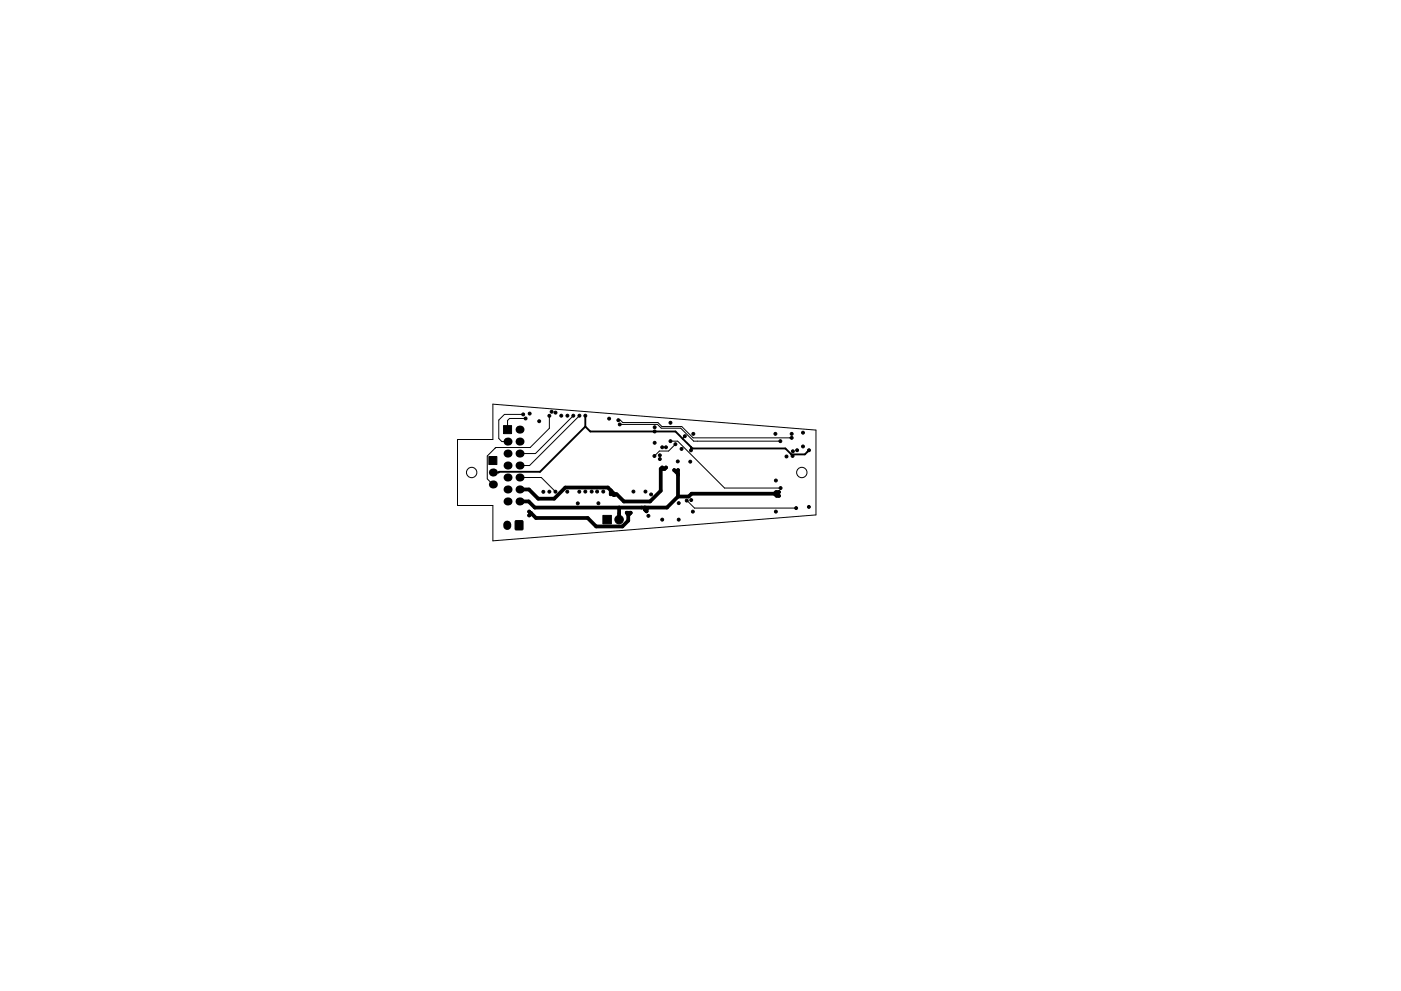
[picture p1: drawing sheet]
<svg xmlns="http://www.w3.org/2000/svg" width="297mm" height="210mm" viewBox="0 0 297 210" stroke-linecap="round" stroke-linejoin="round" font-family="sans-serif">
<g fill="none" stroke="#000" stroke-width=".21">
<path d="M104.5 85.7l68.5 5.5v18l-68.5 5.5v-7.5h-7.5v-14h7.5zM104.9 95.1h.1M110.9 87.9h-3.9l-1.2 1.2v3.9l.6 .7h1.2M111.4 88.8h-3.4l-.4 .4v1.9M116.5 88.2v2.7l-4.1 4h-7.3l-1.8 1.8v4.9l1.2 1.2M121.5 88.2l-8 8h-3.4M122.8 88.2l-10.5 10.6h-2.2M131.1 89.1h.4l.5 .5h7.5l.8 .9h4.2l2.4 2.4h21M131.4 90h8l.8 .8h4.1l2.8 2.8h18.4M142.2 93.6h1.5l9.9 9.9h11.9M143.2 94.2l-1.4 1.5h-2l-1 1M145.2 92.5l-.4 .6"/>
<path d="M167.8 96.4l.2 .3M110.1 101.3h4.7l3 3M145.6 106.2l1.6 1.6h21.6"/>
<circle cx="100" cy="100.2" r="1.1"/>
<circle cx="170" cy="100.2" r="1.1"/>
</g>
<path d="M107.5 111.3v.3" fill="none" stroke="#000" stroke-width="1.7"/>
<g fill="#000" stroke="#000" stroke-width=".21">
<path d="M103.7 96.9h1.7v1.7h-1.7zM106.8 90.3h1.7v1.7h-1.7zM109.3 110.5h1.5v1.9h-1.5zM127.8 109.3h1.8v1.8h-1.8z"/>
<circle cx="110.9" cy="87.9" r=".31"/>
<circle cx="111.4" cy="88.8" r=".31"/>
<circle cx="112.3" cy="87.7" r=".31"/>
<circle cx="114.3" cy="89.4" r=".31"/>
<circle cx="116.5" cy="88.2" r=".31"/>
<circle cx="117" cy="87.4" r=".31"/>
<circle cx="117.8" cy="87.5" r=".31"/>
<circle cx="119" cy="88.2" r=".31"/>
<circle cx="120.3" cy="88.2" r=".31"/>
<circle cx="121.6" cy="88.2" r=".31"/>
<circle cx="122.9" cy="88.2" r=".31"/>
<circle cx="124.1" cy="88.2" r=".31"/>
<circle cx="129.1" cy="88.8" r=".31"/>
<circle cx="131.1" cy="89.1" r=".31"/>
<circle cx="131.4" cy="90" r=".31"/>
<circle cx="138.7" cy="96.7" r=".31"/>
<circle cx="138.8" cy="91.5" r=".31"/>
<circle cx="138.8" cy="90.6" r=".31"/>
<circle cx="138.8" cy="93.9" r=".31"/>
<circle cx="139.9" cy="96.6" r=".31"/>
<circle cx="139.9" cy="97.4" r=".31"/>
<circle cx="140.4" cy="99.2" r=".31"/>
<circle cx="140.4" cy="94.9" r=".31"/>
<circle cx="141.2" cy="99.2" r=".31"/>
<circle cx="141.2" cy="94.9" r=".31"/>
<circle cx="142.1" cy="93.6" r=".31"/>
<circle cx="142.1" cy="89.7" r=".31"/>
<circle cx="143" cy="99.7" r=".31"/>
<circle cx="143.2" cy="94.2" r=".31"/>
<circle cx="143.7" cy="97.9" r=".31"/>
<circle cx="143.7" cy="99.7" r=".31"/>
<circle cx="144.5" cy="95.2" r=".31"/>
<circle cx="145.2" cy="92.5" r=".31"/>
<circle cx="146.4" cy="97.9" r=".31"/>
<circle cx="146.5" cy="95.5" r=".31"/>
<circle cx="147" cy="92" r=".31"/>
<circle cx="164.4" cy="92" r=".31"/>
<circle cx="165.4" cy="93.6" r=".31"/>
<circle cx="166.8" cy="96.8" r=".31"/>
<circle cx="167.8" cy="92.9" r=".31"/>
<circle cx="167.8" cy="92" r=".31"/>
<circle cx="168" cy="96.7" r=".31"/>
<circle cx="168.1" cy="95.7" r=".31"/>
<circle cx="169" cy="95.5" r=".31"/>
<circle cx="170.2" cy="91.8" r=".31"/>
<circle cx="170.2" cy="94.7" r=".31"/>
<circle cx="171.5" cy="95.5" r=".31"/>
<circle cx="112.2" cy="108.5" r=".31"/>
<circle cx="112.2" cy="109.3" r=".31"/>
<circle cx="115.2" cy="104.3" r=".31"/>
<circle cx="116.5" cy="104.3" r=".31"/>
<circle cx="117.8" cy="104.3" r=".31"/>
<circle cx="120.3" cy="104.3" r=".31"/>
<circle cx="122.5" cy="106.8" r=".31"/>
<circle cx="122.8" cy="104.3" r=".31"/>
<circle cx="124.1" cy="104.3" r=".31"/>
<circle cx="125.4" cy="104.3" r=".31"/>
<circle cx="126.6" cy="104.3" r=".31"/>
<circle cx="126.9" cy="106.8" r=".31"/>
<circle cx="127.9" cy="104.3" r=".31"/>
<circle cx="129.5" cy="104.8" r=".31"/>
<circle cx="130.3" cy="104.8" r=".31"/>
<circle cx="131.3" cy="110.2" r=".9"/>
<circle cx="132.9" cy="108.8" r=".31"/>
<circle cx="133.7" cy="108.8" r=".31"/>
<circle cx="134.3" cy="104.3" r=".31"/>
<circle cx="136.8" cy="107.8" r=".31"/>
<circle cx="136.8" cy="104.3" r=".31"/>
<circle cx="137.1" cy="108.5" r=".31"/>
<circle cx="137.5" cy="109.4" r=".31"/>
<circle cx="138" cy="104.9" r=".31"/>
<circle cx="140.4" cy="110.2" r=".31"/>
<circle cx="143.9" cy="106.7" r=".31"/>
<circle cx="143.9" cy="110.2" r=".31"/>
<circle cx="145.6" cy="106.2" r=".31"/>
<circle cx="146.6" cy="106.1" r=".31"/>
<circle cx="146.9" cy="108.5" r=".31"/>
<circle cx="164.5" cy="108.5" r=".31"/>
<circle cx="164.5" cy="101.9" r=".31"/>
<circle cx="165.1" cy="105.2" r=".31"/>
<circle cx="165.1" cy="104.4" r=".31"/>
<circle cx="165.5" cy="103.5" r=".31"/>
<circle cx="168.8" cy="107.8" r=".31"/>
<circle cx="171.5" cy="107.5" r=".31"/>
</g>
<g fill="#000">
<circle cx="107.6" cy="96.2" r=".85"/>
<circle cx="107.6" cy="98.8" r=".85"/>
<circle cx="107.6" cy="93.7" r=".85"/>
<circle cx="110.1" cy="93.7" r=".85"/>
<circle cx="110.1" cy="91.1" r=".85"/>
<circle cx="110.1" cy="96.2" r=".85"/>
<circle cx="110.1" cy="98.8" r=".85"/>
<circle cx="104.5" cy="100.2" r=".85"/>
<circle cx="104.5" cy="102.8" r=".85"/>
<circle cx="107.6" cy="101.3" r=".85"/>
<circle cx="107.6" cy="103.8" r=".85"/>
<circle cx="107.6" cy="106.4" r=".85"/>
<circle cx="110.1" cy="101.3" r=".85"/>
<circle cx="110.1" cy="106.4" r=".85"/>
<circle cx="110.1" cy="103.8" r=".85"/>
</g>
<g fill="none" stroke="#000" stroke-width=".8">
<path d="M140.1 99.5v4.6l-2.3 2.3h-5.5l-1.6-1.6h-.4l-1.4-1.4h-9l-2.4 2.4h-3.4l-2-2h-1.7M140.4 99.2l-.3 .3M141.2 99.2l-.3 .3h-.8M142.9 99.7l.9 .8M143.8 99.7v5.6M107.6 111.4h-.1M112.2 108.5l.4 .4M112.6 108.9l1 1h11l1.8 1.8h5.6l1.2-1.2v-1.4M112.6 108.9l-.4 .4M129.5 104v.8l.8 .2M131.3 107.7v2.5M133.1 108.8h-.2l.3 .3"/>
<path d="M133.2 109.2h.1M133.3 108.8h.1M133.3 108.8h.4l-.5 .3M136.6 107.7h.3M136.8 108.1h.1M137.4 107.7l-.3 .3v.5l-.3-.3v-.4M143.8 105.3l-2.4 2.4h-28l-1.3-1.3h-2M164.2 104.7h-17.6l-.6 .6h-2.2M164.2 104.7l.4 .5h.6M165.2 104.4h-.6l-.4 .3"/>
</g>
<path d="M124.1 88.2v2.3M124.1 90.5l-9.6 9.6h-8.6l-.2 .1h-1.2M124.1 90.5l1.1 1h18l3.6 3.6h19.7l1.3 1.3h2.8l.9-.9M146.5 94.8v.7" fill="none" stroke="#000" stroke-width=".4"/>
</svg>
